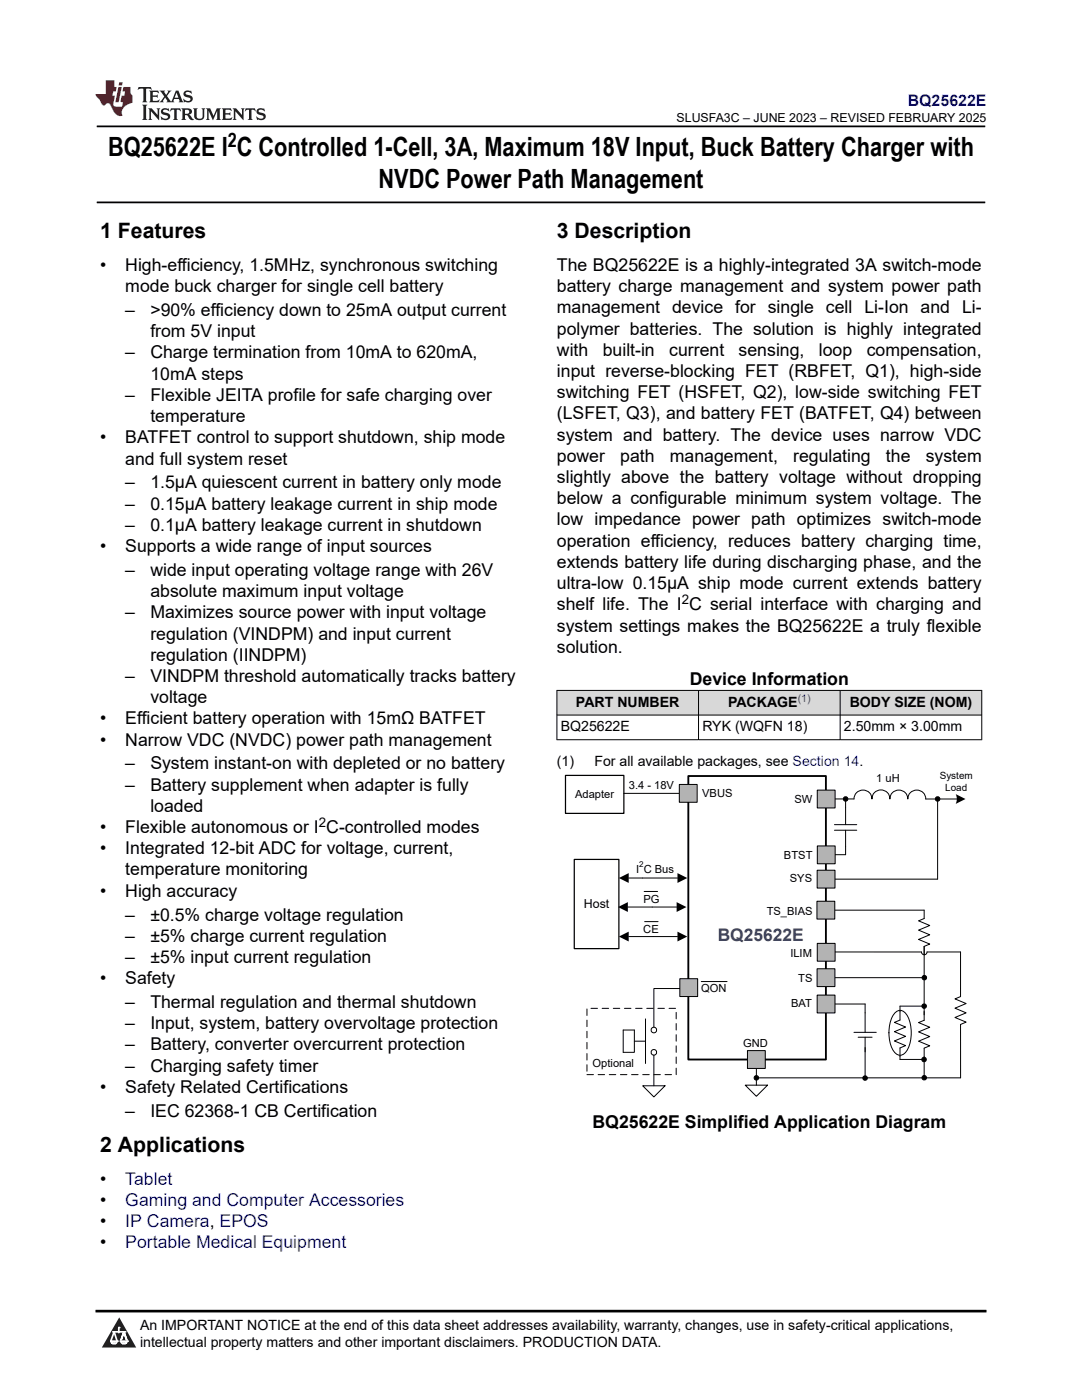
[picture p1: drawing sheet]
<svg xmlns="http://www.w3.org/2000/svg" width="216mm" height="279mm" viewBox="0 0 216 279" stroke-linecap="round" stroke-linejoin="round" font-family="sans-serif">
<defs><g id="words">
<g font-size="5.3">
<text x="21.6" y="31.2">BQ25622E I C Controlled 1-Cell, 3A, Maximum 18V Input, Buck Battery Charger with</text>
<text x="75.5" y="37.5">NVDC Power Path Management</text>
</g>
<g font-size="4.2">
<text x="20" y="47.5">1 Features</text>
<text x="111.1" y="47.5">3 Description</text>
<text x="20" y="229.9">2 Applications</text>
</g>
<text font-size="4" x="45.4" y="29.4">2</text>
<g font-size="3.5">
<text x="20" y="54.1">•</text>
<text x="25" y="54.1">High-efficiency, 1.5MHz, synchronous switching</text>
<text x="25" y="58.3">mode buck charger for single cell battery</text>
<text x="111.1" y="54.1">The BQ25622E is a highly-integrated 3A switch-mode</text>
<text x="111.1" y="58.3">battery charge management and system power path</text>
<text x="25" y="63.1">–</text>
<text x="30" y="63.1">&gt;90% efficiency down to 25mA output current</text>
<text x="111.1" y="62.5">management device for single cell Li-Ion and Li-</text>
<text x="25" y="71.5">–</text>
<text x="30" y="67.3">from 5V input</text>
<text x="30" y="71.5">Charge termination from 10mA to 620mA,</text>
<text x="111.1" y="66.8">polymer batteries. The solution is highly integrated</text>
<text x="111.1" y="71">with</text>
<text x="120.3" y="71">built-in</text>
<text x="133.5" y="71">current</text>
<text x="147.4" y="71">sensing,</text>
<text x="163.4" y="71">loop</text>
<text x="172.9" y="71">compensation,</text>
<text x="30" y="75.8">10mA steps</text>
<text x="111.1" y="75.2">input reverse-blocking FET (RBFET, Q1), high-side</text>
<text x="25" y="80">–</text>
<text x="30" y="80">Flexible JEITA profile for safe charging over</text>
<text x="111.1" y="83.7">(LSFET, Q3), and battery FET (BATFET, Q4) between</text>
<text x="111.1" y="79.5">switching FET (HSFET, Q2), low-side switching FET</text>
<text x="20" y="88.5">•</text>
<text x="25" y="88.5">BATFET control to support shutdown, ship mode</text>
<text x="30" y="84.2">temperature</text>
<text x="111.1" y="87.9">system and battery. The device uses narrow VDC</text>
<text x="25" y="92.7">and full system reset</text>
<text x="111.1" y="92.2">power</text>
<text x="123.8" y="92.2">path</text>
<text x="133.7" y="92.2">management,</text>
<text x="158.3" y="92.2">regulating</text>
<text x="176.8" y="92.2">the</text>
<text x="184.7" y="92.2">system</text>
<text x="25" y="97.5">–</text>
<text x="25" y="101.7">–</text>
<text x="30" y="97.5">1.5μA quiescent current in battery only mode</text>
<text x="30" y="101.7">0.15μA battery leakage current in ship mode</text>
<text x="111.1" y="96.4">slightly above the battery voltage without dropping</text>
<text x="111.1" y="100.6">below a configurable minimum system voltage. The</text>
<text x="25" y="105.9">–</text>
<text x="30" y="105.9">0.1μA battery leakage current in shutdown</text>
<text x="111.1" y="104.9">low impedance power path optimizes switch-mode</text>
<text x="20" y="110.2">•</text>
<text x="25" y="110.2">Supports a wide range of input sources</text>
<text x="111.1" y="109.1">operation efficiency, reduces battery charging time,</text>
<text x="111.1" y="113.3">extends battery life during discharging phase, and the</text>
<text x="25" y="114.9">–</text>
<text x="30" y="114.9">wide input operating voltage range with 26V</text>
<text x="30" y="119.2">absolute maximum input voltage</text>
<text x="111.1" y="117.6">ultra-low 0.15μA ship mode current extends battery</text>
<text x="25" y="123.4">–</text>
<text x="30" y="123.4">Maximizes source power with input voltage</text>
<text x="111.1" y="121.8">shelf life. The I C serial interface with charging and</text>
<text x="30" y="127.6">regulation (VINDPM) and input current</text>
<text x="30" y="131.9">regulation (IINDPM)</text>
<text x="111.1" y="126">system settings makes the BQ25622E a truly flexible</text>
<text x="111.1" y="130.3">solution.</text>
<text x="25" y="136.1">–</text>
<text x="30" y="136.1">VINDPM threshold automatically tracks battery</text>
<text x="137.6" y="136.6">Device Information</text>
<text x="30" y="140.3">voltage</text>
<text x="20" y="144.6">•</text>
<text x="20" y="148.8">•</text>
<text x="25" y="144.6">Efficient battery operation with 15mΩ BATFET</text>
<text x="25" y="148.8">Narrow VDC (NVDC) power path management</text>
<text x="25" y="153.6">–</text>
<text x="30" y="153.6">System instant-on with depleted or no battery</text>
<text x="25" y="157.8">–</text>
<text x="30" y="157.8">Battery supplement when adapter is fully</text>
<text x="20" y="166.3">•</text>
<text x="25" y="166.3">Flexible autonomous or I C-controlled modes</text>
<text x="30" y="162">loaded</text>
<text x="20" y="170.5">•</text>
<text x="25" y="170.5">Integrated 12-bit ADC for voltage, current,</text>
<text x="20" y="179">•</text>
<text x="25" y="174.7">temperature monitoring</text>
<text x="25" y="179">High accuracy</text>
<text x="25" y="183.7">–</text>
<text x="30" y="183.7">±0.5% charge voltage regulation</text>
<text x="25" y="188">–</text>
<text x="30" y="188">±5% charge current regulation</text>
<text x="20" y="196.4">•</text>
<text x="25" y="192.2">–</text>
<text x="25" y="196.4">Safety</text>
<text x="30" y="192.2">±5% input current regulation</text>
<text x="25" y="201.2">–</text>
<text x="30" y="201.2">Thermal regulation and thermal shutdown</text>
<text x="25" y="205.4">–</text>
<text x="25" y="209.6">–</text>
<text x="30" y="205.4">Input, system, battery overvoltage protection</text>
<text x="30" y="209.6">Battery, converter overcurrent protection</text>
<text x="25" y="213.9">–</text>
<text x="30" y="213.9">Charging safety timer</text>
<text x="20" y="218.1">•</text>
<text x="25" y="218.1">Safety Related Certifications</text>
<text x="25" y="222.9">–</text>
<text x="30" y="222.9">IEC 62368-1 CB Certification</text>
<text x="118.2" y="225">BQ25622E Simplified Application Diagram</text>
<text x="20" y="236.4">•</text>
<text x="20" y="240.7">•</text>
<text x="20" y="244.9">•</text>
<text x="20" y="249.1">•</text>
</g>
<text font-size="3.5" fill="#1f467d" x="143.2" y="187.7">BQ25622E</text>
<g font-size="3.5" fill="#00f">
<text x="25" y="236.4">Tablet</text>
<text x="25" y="240.7">Gaming and Computer Accessories</text>
<text x="25" y="244.9">IP Camera, EPOS</text>
<text x="25" y="249.1">Portable Medical Equipment</text>
</g>
<text font-size="3.2" fill="#00f" x="181.1" y="21.1">BQ25622E</text>
<g font-size="2.8">
<text x="114.9" y="141.1">PART NUMBER</text>
<text x="145.3" y="141.1">PACKAGE</text>
<text x="169.5" y="141.1">BODY SIZE (NOM)</text>
<text x="111.9" y="146">BQ25622E</text>
<text x="140.2" y="146">RYK (WQFN 18)</text>
<text x="168.4" y="146">2.50mm × 3.00mm</text>
<text x="111.1" y="152.8">(1)</text>
<text x="118.6" y="152.8">For all available packages, see Section 14.</text>
<text x="27.9" y="265.5">An IMPORTANT NOTICE at the end of this data sheet addresses availability, warranty, changes, use in safety-critical applications,</text>
<text x="27.9" y="268.9">intellectual property matters and other important disclaimers. PRODUCTION DATA.</text>
</g>
<g font-size="2.6">
<text x="136" y="120.6">2</text>
<text x="63.6" y="165.1">2</text>
</g>
<g font-size="2.5">
<text x="135" y="24.3">SLUSFA3C – JUNE 2023 – REVISED FEBRUARY 2025</text>
<text x="116.5" y="181.2">Host</text>
</g>
<g font-size="2.2">
<text x="114.8" y="159.2">Adapter</text>
<text x="125.5" y="157.5">3.4 - 18V</text>
<text x="140.1" y="159">VBUS</text>
<text x="158.5" y="160.2">SW</text>
<text x="174.8" y="156">1 uH</text>
<text x="156.4" y="171.4">BTST</text>
<text x="126.9" y="174.3">I C Bus</text>
<text x="157.6" y="176">SYS</text>
<text x="128.4" y="180.2">PG</text>
<text x="153" y="182.6">TS_BIAS</text>
<text x="128.4" y="186.1">CE</text>
<text x="157.7" y="191">ILIM</text>
<text x="139.9" y="197.9">QON</text>
<text x="159.3" y="196">TS</text>
<text x="157.8" y="201">BAT</text>
<text x="148.3" y="209">GND</text>
<text x="118.2" y="213">Optional</text>
</g>
<text font-size="2.1" fill="#00f" x="159.2" y="140.1">(1)</text>
<g font-size="2">
<text x="187.5" y="155.5">System</text>
<text x="188.6" y="157.9">Load</text>
</g>
<text font-size="1.6" x="127.6" y="173.1">2</text>
</g></defs>
<path d="M19.3 25.2h177.3M19.3 40.4h177.3" fill="none" stroke="#000" stroke-width=".35"/>
<g fill="#d8d8d8">
<path d="M111.1 137.8h84.8v4.9h-84.8z" fill-rule="evenodd"/>
<path d="M111.2 137.8h28.1v4.8h-28.1z" fill-rule="evenodd"/>
<path d="M139.4 137.8h28.2v4.8h-28.2z" fill-rule="evenodd"/>
<path d="M167.7 137.8h28.1v4.8h-28.1z" fill-rule="evenodd"/>
</g>
<g fill="none" stroke="#000" stroke-width=".2">
<path d="M111.1 137.8h84.9M111.1 137.7v10M139.4 137.7v10M167.6 137.7v10M195.9 137.7v10M111.1 142.7h84.9M111.1 147.6h84.9M124.5 158.3h11.7M166.5 164.6h4.5M166.5 165.7h4.5M168.7 161.1v3.5M168.7 165.7v3.2"/>
<path d="M164.8 190h19.1M164.8 181.6h19.6M164.8 195.1h19.6M150.9 211.4v4.1M164.8 200.4h7.8M170.4 206h4.4M171.2 207h2.8M172.6 202.1v3.9M172.6 207v2.9"/>
<circle cx="168.7" cy="159.4" r=".45"/>
</g>
<path d="M137.3 154.9h27.5v56.6h-27.5z" fill="none" stroke="#000" stroke-width=".37"/>
<path d="M112.8 154.7h11.7v7.6h-11.7z" fill="none" stroke="#000" stroke-width=".25"/>
<circle cx="168.7" cy="159.4" r=".45" fill="#000"/>
<path d="M135.5 156.6h3.6v3.5h-3.6z" fill-rule="evenodd" fill="#b3b3b3"/>
<path d="M135.5 156.6h3.6v3.5h-3.6zM164.8 159.4h5.6" fill="none" stroke="#000" stroke-width=".2"/>
<path d="M163.1 157.7h3.5v3.5h-3.5z" fill-rule="evenodd" fill="#b3b3b3"/>
<path d="M163.1 157.7h3.5v3.5h-3.5zM168.7 159.4v1.7M170.4 159.5a1.79 1.79 0 0 1 1.8-1.8 1.79 1.79 0 0 1 1.8 1.8 1.79 1.79 0 0 1 1.8-1.9 1.79 1.79 0 0 1 1.8 1.9 1.79 1.79 0 0 1 1.8-1.8 1.79 1.79 0 0 1 1.7 1.8 1.79 1.79 0 0 1 1.8-1.8 1.79 1.79 0 0 1 1.8 1.8h6.2M168.7 168.9v1.7h-3.9" fill="none" stroke="#000" stroke-width=".2"/>
<path d="M190.7 158.5l2 1-2 .9 .2-1.1z" fill-rule="evenodd" fill="#000"/>
<path d="M163.1 168.8h3.5v3.6h-3.5z" fill-rule="evenodd" fill="#b3b3b3"/>
<g fill="none" stroke="#000" stroke-width=".2">
<path d="M187.1 159.5v16h-22.3M163.1 168.8h3.5v3.6h-3.5z"/>
<circle cx="187.1" cy="159.4" r=".45"/>
</g>
<circle cx="187.1" cy="159.4" r=".45" fill="#000"/>
<path d="M163.1 173.7h3.5v3.5h-3.5z" fill-rule="evenodd" fill="#b3b3b3"/>
<path d="M163.1 173.7h3.5v3.5h-3.5z" fill="none" stroke="#000" stroke-width=".2"/>
<path d="M163.1 198.6h3.5v3.6h-3.5z" fill-rule="evenodd" fill="#b3b3b3"/>
<path d="M163.1 198.6h3.5v3.6h-3.5zM148.7 216.6h4.5l-2.3 2.2zM150.9 215.5v1.1" fill="none" stroke="#000" stroke-width=".2"/>
<path d="M149.1 209.7h3.6v3.5h-3.6z" fill-rule="evenodd" fill="#b3b3b3"/>
<g fill="none" stroke="#000" stroke-width=".2">
<path d="M184.4 181.6v1.7l-1.1 .5 2.2 .9-2.2 .9 2.2 1-2.2 .9 2.2 .9-1.1 .5v14.7l-1.1 .5 2.2 .9-2.2 .9 2.2 1-2.2 .9 2.2 .9-1.1 .5v5.9M149.1 209.7h3.6v3.5h-3.6zM150.9 215.1h40.8M172.6 209.1v6M178.6 202.1a1.37 1.37 0 0 1 2.3 .4 7.6 7.6 0 0 1-.1 7.3 1.39 1.39 0 0 1-1.2 .8 1.39 1.39 0 0 1-1.2-.8 7.3 7.3 0 0 1 .2-7.7zM184.4 200.8h-4.8v2.8l-1.1 .4 2.2 1-2.2 .9 2.2 .9-2.2 .9 2.2 1-1.1 .4v2.3h4.8"/>
<circle cx="150.9" cy="215.1" r=".45"/>
<circle cx="184.4" cy="200.8" r=".45"/>
</g>
<g fill="#000">
<circle cx="150.9" cy="215.1" r=".45"/>
<circle cx="184.4" cy="200.8" r=".45"/>
</g>
<path d="M163 193.3h3.6v3.6h-3.6z" fill-rule="evenodd" fill="#b3b3b3"/>
<g fill="none" stroke="#000" stroke-width=".2">
<path d="M163 193.3h3.6v3.6h-3.6z"/>
<circle cx="184.4" cy="195.1" r=".45"/>
<circle cx="172.6" cy="215.2" r=".45"/>
</g>
<g fill="#000">
<circle cx="184.4" cy="195.1" r=".45"/>
<circle cx="172.6" cy="215.2" r=".45"/>
</g>
<path d="M163.1 188.3h3.5v3.5h-3.5z" fill-rule="evenodd" fill="#b3b3b3"/>
<g fill="none" stroke="#000" stroke-width=".2">
<path d="M137.1 197.3h-6.6v8.3M139.9 195.9h5.2M163.1 188.3h3.5v3.5h-3.5zM183.9 190a.56 .56 0 0 0 .5 .5 .56 .56 0 0 0 .6-.5h6.7v8.9l-1.1 .5 2.2 .9-2.2 .9 2.2 .9-2.2 1 2.2 .9-1.1 .5v10.6M128.8 203.3v8.9"/>
<circle cx="184.4" cy="211.5" r=".45"/>
<circle cx="184.4" cy="215.1" r=".45"/>
</g>
<g fill="#000">
<circle cx="184.4" cy="211.5" r=".45"/>
<circle cx="184.4" cy="215.1" r=".45"/>
</g>
<path d="M117.1 201.2h17.8v13.3h-17.8z" fill="none" stroke="#000" stroke-width=".2" stroke-dasharray="1.3 .9"/>
<circle cx="130.5" cy="205.6" r=".56" fill="#fff"/>
<circle cx="130.5" cy="205.6" r=".56" fill="none" stroke="#000" stroke-width=".2"/>
<circle cx="130.5" cy="210" r=".56" fill="#fff"/>
<g fill="none" stroke="#000" stroke-width=".2">
<path d="M124.4 205.6h2.2v4.4h-2.2zM126.6 207.8h2.2M128.2 216.7h4.5l-2.2 2.2zM130.5 210.6v6.1"/>
<circle cx="130.5" cy="210" r=".56"/>
</g>
<path d="M135.6 195.3h3.6v3.6h-3.6z" fill-rule="evenodd" fill="#b3b3b3"/>
<path d="M135.6 195.3h3.6v3.6h-3.6zM172.6 200.4v1.7" fill="none" stroke="#000" stroke-width=".2"/>
<path d="M163 179.9h3.6v3.5h-3.6z" fill-rule="evenodd" fill="#b3b3b3"/>
<path d="M125.5 175.2h9.7M128.5 177.9h2.7M163 179.9h3.6v3.5h-3.6zM125.3 181h9.7M125.5 186.9h9.7M128.6 183.9h2.7" fill="none" stroke="#000" stroke-width=".2"/>
<path d="M114.6 171.5h8.9v17.8h-8.9z" fill="none" stroke="#000" stroke-width=".25"/>
<path d="M123.5 175.2l2-1v2zM135.2 174.2l1.9 1-1.9 1zM123.3 181l2-1v2zM123.5 186.9l2-1v2zM135 180l2 1-2 1zM135.2 185.9l1.9 1-1.9 1z" fill="#000"/>
<path d="M0 0h215.9v23.8h-215.9z" fill-rule="evenodd" fill="#fff"/>
<path d="M27.7 17.4l-.2 .6 .5-.3h.6v.2v2.1l-.2 .4h1l-.2-.4v-2.1v-.2h.5l.5 .3-.1-.6zM29.8 18.1l.2 .4v1.5l-.2 .4h1.9l.1-.6a1.08 1.08 0 0 1-1.3 .2v-.7h.6l.4 .2v-.6l-.4 .2h-.6v-.6l.2-.1a1 1 0 0 1 1 .2l-.1-.5zM31.8 18.1l1 1.1-1 1.2h.9l-.2-.2 .4-.7 .5 .7-.2 .2h1.6l-.2-.2 .1-.4h1l.1 .4-.1 .2h.9l-.2-.3-.8-2h-.5l-1 2.2-.8-1.1 .9-1.1h-.8l.2 .2-.5 .7-.3-.7 .1-.2zM35.2 18.5l.4 1h-.8zM36.8 18.2a.65 .65 0 0 0-.2 .8 .65 .65 0 0 0 .6 .4l.7 .2 .1 .2a.79 .79 0 0 1-.7 .4 .79 .79 0 0 1-.7-.5l.1 .7 .2-.1a.93 .93 0 0 0 1.1 .1 .93 .93 0 0 0 .4-1 1.46 1.46 0 0 0-1.2-.6l-.1-.3a1.09 1.09 0 0 1 1.2 .2l-.2-.6-.1 .1-.6-.2zM28.4 20.9l.2 .4v2.3l-.2 .3h1l-.2-.3v-2.3l.2-.4zM29.6 21.6l.2 .4v1.6l-.2 .3h.8l-.3-.3v-1.4l1.7 1.8v-2l.2-.4h-.8l.2 .2 .1 1.1-1.2-1.3zM32.3 21.8a.65 .65 0 0 0-.2 .7 .65 .65 0 0 0 .7 .4l.6 .2 .1 .2a.79 .79 0 0 1-.7 .4 .79 .79 0 0 1-.7-.5l.1 .7 .2-.1a.93 .93 0 0 0 1.1 .1 .93 .93 0 0 0 .4-.9 1.46 1.46 0 0 0-1.2-.6l-.1-.4a1.09 1.09 0 0 1 1.2 .2l-.2-.6-.1 .1-.6-.1zM34.1 21.6l-.1 .7a.63 .63 0 0 1 .7-.4l.1 1.7-.3 .3h1l-.2-.3v-1.7a.66 .66 0 0 1 .8 .4l-.1-.7zM36.2 21.6l.2 .4v1.6l-.2 .3h.9l-.2-.2v-.7h.5l.1 .2a.79 .79 0 0 0 1.2 .6l-1-.9a.61 .61 0 0 0 .6-.6 .61 .61 0 0 0-.5-.6zM36.9 21.9h.2a.47 .47 0 0 1 .5 .1 .47 .47 0 0 1 .1 .5l-.2 .2h-.6zM38.5 21.6l.2 .2a2.27 2.27 0 0 0 .4 2 1.04 1.04 0 0 0 1.7-.7v-1.3l.2-.2h-.8l.2 .4v1.1a.6 .6 0 0 1-.6 .6 .6 .6 0 0 1-.6-.6v-1.1l.3-.4zM41.1 21.6l.2 .4v1.6l-.2 .3h.7l-.2-.3v-1.5l.9 1.9 .8-1.9v1.5l-.2 .3h1l-.3-.3v-1.6l.3-.4h-.8l-.7 1.5-.7-1.5zM44.3 21.6l.2 .4v1.6l-.2 .3h1.9l.1-.5a1.09 1.09 0 0 1-1.3 .1v-.6h.6l.4 .1v-.6l-.4 .2h-.6v-.6l.2-.1a1.01 1.01 0 0 1 1 .3l-.1-.6zM46.4 21.6l.3 .4v1.6l-.3 .3h.8l-.2-.3v-1.4l1.6 1.8v-2l.2-.4h-.7l.2 .2v1.1l-1.2-1.3zM49 21.6l-.1 .7a.63 .63 0 0 1 .8-.4v1.7l-.3 .3h1l-.2-.3v-1.7a.66 .66 0 0 1 .8 .4l-.1-.7zM51.4 21.8a.65 .65 0 0 0-.2 .7 .65 .65 0 0 0 .6 .4l.6 .2 .2 .2a.79 .79 0 0 1-.8 .4 .79 .79 0 0 1-.6-.5l.1 .7 .2-.1a.93 .93 0 0 0 1 .1 .93 .93 0 0 0 .5-.9 1.46 1.46 0 0 0-1.3-.6l-.1-.4a1.09 1.09 0 0 1 1.3 .2l-.2-.6-.2 .1-.5-.1z" fill="#231f20"/>
<path d="M21.1 16v2.8h-2.1l.1 .3 .9 1a.95 .95 0 0 0 .9 .9 .59 .59 0 0 1 .6-.4 .59 .59 0 0 1 .5 .4l.4 .8a1.59 1.59 0 0 0 2.1 1.3 1.61 1.61 0 0 1 1-2.2l1-.4-.1-1.5a1.59 1.59 0 0 1-.4-1.6h-1.4l-.2 .9h.5l-.1 .8h-.5l-.2 1v.2l.4 .1-.2 .9h-.6a.73 .73 0 0 1-1.1-.7l.3-1.5h-.5l.2-.8h.5l.2-.9h-.5v-1.4zM23.6 17.4l-.6 3h.7l.6-3zM23.8 16.4l-.1 .7h.7l.1-.7z" fill="#ed1c24"/>
<path d="M0 261.4h215.9v18h-215.9z" fill-rule="evenodd" fill="#fff"/>
<path d="M23.8 262.9l3.4 6h-6.9z" fill="#231f20"/>
<path d="M22.1 267.7h1.3l-.4 .5h-.3a.55 .55 0 0 1-.6-.5z" fill-rule="evenodd" fill="#fff"/>
<path d="M22.1 267.7h1.3l-.4 .5h-.3a.55 .55 0 0 1-.6-.5z" fill="none" stroke="#231f20" stroke-width=".34"/>
<path d="M22.1 267.7h1.3l-.4 .5h-.5zM23.7 265.9h.1M23.7 264.9v1z" fill="none" stroke="#fff" stroke-width=".34"/>
<circle cx="23.7" cy="264.9" r=".17" fill="#fff"/>
<path d="M22.6 265.8h.1M22.6 265.8h2.3z" fill="none" stroke="#fff" stroke-width=".34"/>
<circle cx="24.9" cy="265.8" r=".17" fill="#fff"/>
<path d="M24 267.7h.1" fill="none" stroke="#fff" stroke-width=".34"/>
<path d="M24.7 265.8l-.7 1.9z" fill="#fff"/>
<path d="M24.7 265.8l-.7 1.9z" fill="none" stroke="#fff" stroke-width=".34"/>
<path d="M24.7 265.8l.7 1.9z" fill="#fff"/>
<path d="M24.7 265.8l.7 1.9zM25.3 267.7h.1" fill="none" stroke="#fff" stroke-width=".34"/>
<circle cx="22.1" cy="267.7" r=".17" fill="#fff"/>
<path d="M22.8 265.8l-.7 1.9zM22.8 265.8l.6 1.9z" fill="none" stroke="#fff" stroke-width=".34"/>
<circle cx="23.4" cy="267.7" r=".17" fill="#fff"/>
<path d="M24.1 267.7h1.3a.65 .65 0 0 1-.6 .5 .65 .65 0 0 1-.7-.5z" fill-rule="evenodd" fill="#fff"/>
<path d="M24.1 267.7h1.3a.65 .65 0 0 1-.6 .5 .65 .65 0 0 1-.7-.5z" fill="none" stroke="#231f20" stroke-width=".34"/>
<path d="M24 267.7h.1M24.1 267.7h1.3l-.4 .5h-.5z" fill="none" stroke="#fff" stroke-width=".34"/>
<circle cx="25.4" cy="267.7" r=".17" fill="#fff"/>
<path d="M19 261.7h177.8" fill="none" stroke="#000" stroke-width=".53"/>
<use href="#words"/>
</svg>
